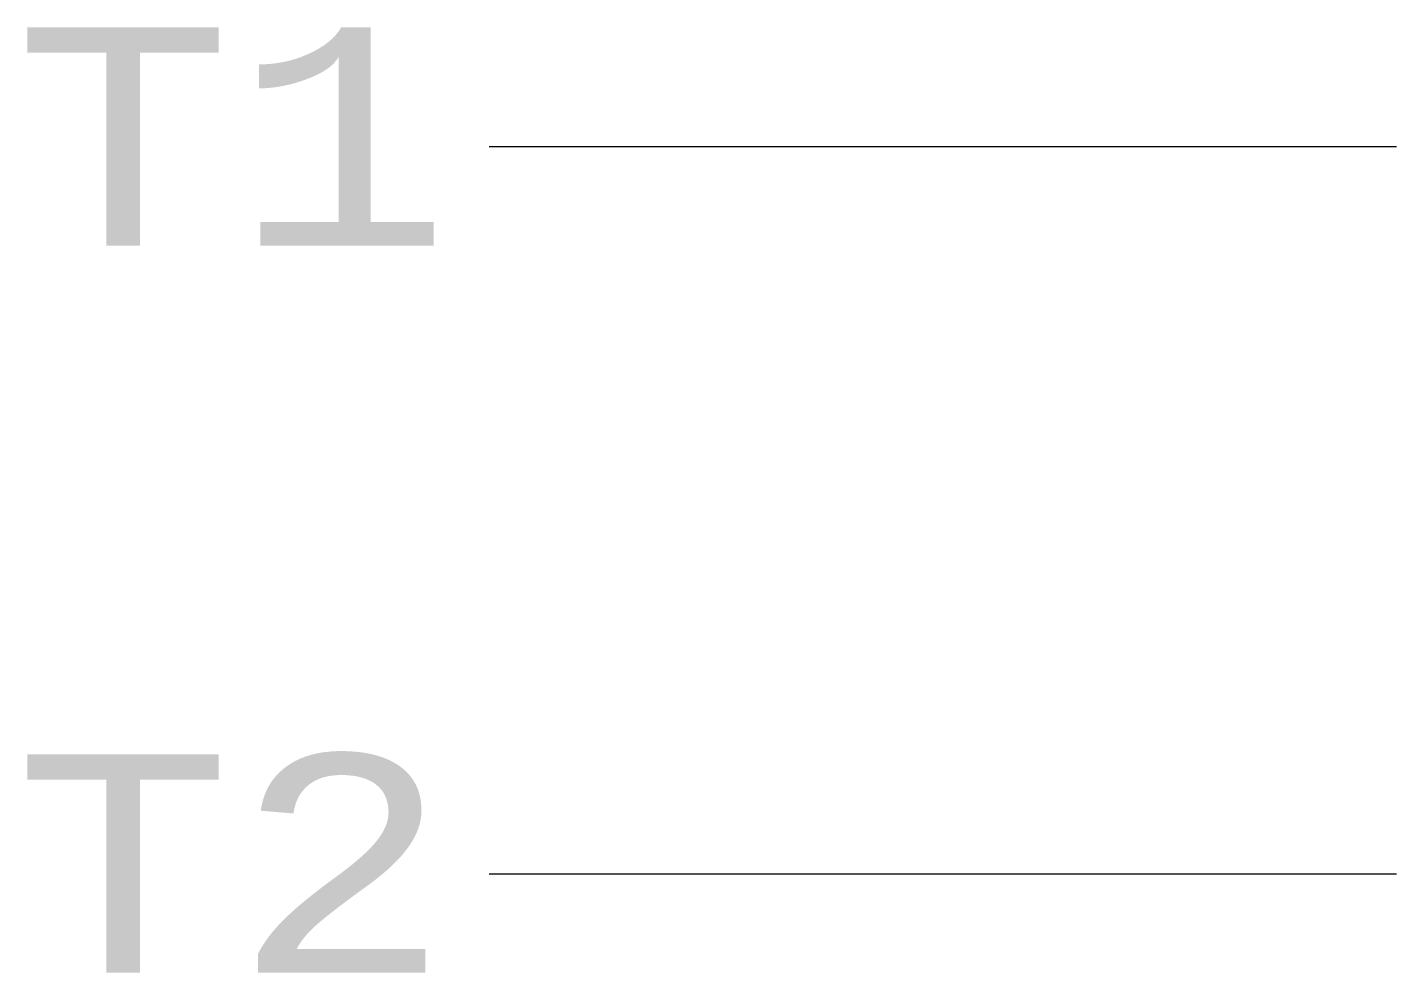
# Model space of a CAD drawing. Header units: millimetres. Extents: x 340.54 to 349.95, y 171.72 to 178.22.
import ezdxf
from ezdxf.enums import TextEntityAlignment as Align

# ---------------------------------------------------------------- set-up
doc = ezdxf.new("R2010")
doc.units = ezdxf.units.MM
doc.styles.add('Courier', font='cour.ttf', dxfattribs={"height": 1.5})

msp = doc.modelspace()

# ---------------------------------------------------------------- linework, layer by layer
at = {"color": 1}
for p, q in [((343.7101, 177.3989), (349.9497, 177.3989)), ((343.7101, 172.3989), (349.9497, 172.3989))]:
    msp.add_line(p, q, dxfattribs=at)

# ---------------------------------------------------------------- texts
at = {"color": 7, "style": 'Courier'}
for tag, p in [('T1', (343.4497, 177.4689)), ('T2', (343.4497, 172.4689))]:
    msp.add_attdef(tag, text='', height=1.5, dxfattribs=at).set_placement(p, align=Align.MIDDLE_RIGHT)

doc.saveas('drawing.dxf')
